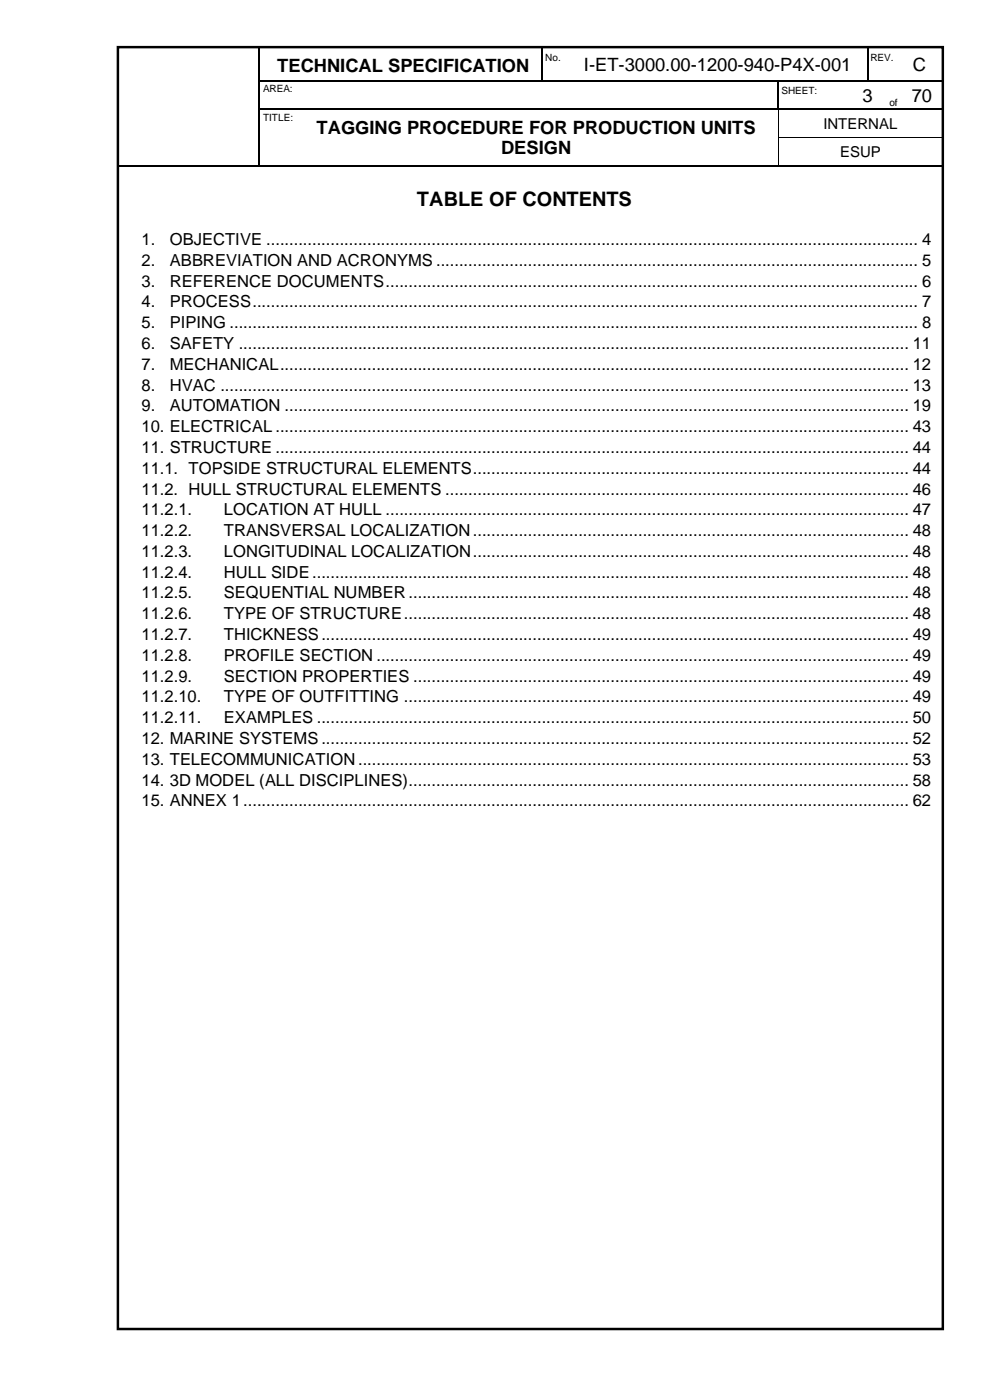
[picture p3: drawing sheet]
<svg xmlns="http://www.w3.org/2000/svg" width="210mm" height="297mm" viewBox="0 0 210 297" stroke-linecap="round" stroke-linejoin="round" font-family="sans-serif">
<defs><g id="words">
<text font-size="4.2" x="88.5" y="43.6">TABLE OF CONTENTS</text>
<g font-size="3.9">
<text x="58.8" y="15.3">TECHNICAL SPECIFICATION</text>
<text x="123.8" y="15.1">I-ET-3000.00-1200-940-P4X-001</text>
<text x="193.7" y="15.1">C</text>
<text x="183" y="21.5">3</text>
<text x="193.4" y="21.5">70</text>
<text x="67.2" y="28.3">TAGGING PROCEDURE FOR PRODUCTION UNITS</text>
<text x="106.3" y="32.8">DESIGN</text>
</g>
<g font-size="3.5">
<text x="30" y="52">1.</text>
<text x="36" y="52">OBJECTIVE .............................................................................................................................................. 4</text>
<text x="30" y="56.4">2.</text>
<text x="36" y="56.4">ABBREVIATION AND ACRONYMS ......................................................................................................... 5</text>
<text x="30" y="60.8">3.</text>
<text x="30" y="65.2">4.</text>
<text x="36" y="60.8">REFERENCE DOCUMENTS.................................................................................................................... 6</text>
<text x="36" y="65.2">PROCESS................................................................................................................................................. 7</text>
<text x="30" y="69.6">5.</text>
<text x="36" y="69.6">PIPING ...................................................................................................................................................... 8</text>
<text x="30" y="74">6.</text>
<text x="36" y="74">SAFETY .................................................................................................................................................. 11</text>
<text x="30" y="78.5">7.</text>
<text x="30" y="82.9">8.</text>
<text x="36" y="78.5">MECHANICAL......................................................................................................................................... 12</text>
<text x="36" y="82.9">HVAC ...................................................................................................................................................... 13</text>
<text x="30" y="87.3">9.</text>
<text x="36" y="87.3">AUTOMATION ........................................................................................................................................ 19</text>
<text x="30" y="91.7">10. ELECTRICAL .......................................................................................................................................... 43</text>
<text x="30" y="96.1">11. STRUCTURE .......................................................................................................................................... 44</text>
<text x="30" y="100.5">11.1. TOPSIDE STRUCTURAL ELEMENTS............................................................................................... 44</text>
<text x="30" y="105">11.2. HULL STRUCTURAL ELEMENTS ..................................................................................................... 46</text>
<text x="30" y="109.4">11.2.1.</text>
<text x="30" y="113.8">11.2.2.</text>
<text x="47.5" y="109.4">LOCATION AT HULL .................................................................................................................. 47</text>
<text x="47.5" y="113.8">TRANSVERSAL LOCALIZATION............................................................................................... 48</text>
<text x="30" y="118.2">11.2.3.</text>
<text x="47.5" y="118.2">LONGITUDINAL LOCALIZATION............................................................................................... 48</text>
<text x="30" y="122.6">11.2.4.</text>
<text x="47.5" y="122.6">HULL SIDE.................................................................................................................................. 48</text>
<text x="30" y="127">11.2.5.</text>
<text x="30" y="131.4">11.2.6.</text>
<text x="47.5" y="127">SEQUENTIAL NUMBER ............................................................................................................. 48</text>
<text x="47.5" y="131.4">TYPE OF STRUCTURE.............................................................................................................. 48</text>
<text x="30" y="135.8">11.2.7.</text>
<text x="47.5" y="135.8">THICKNESS................................................................................................................................ 49</text>
<text x="30" y="140.2">11.2.8.</text>
<text x="47.5" y="140.2">PROFILE SECTION .................................................................................................................... 49</text>
<text x="30" y="144.6">11.2.9.</text>
<text x="30" y="149">11.2.10.</text>
<text x="47.5" y="144.6">SECTION PROPERTIES ............................................................................................................ 49</text>
<text x="47.5" y="149">TYPE OF OUTFITTING .............................................................................................................. 49</text>
<text x="30" y="153.4">11.2.11.</text>
<text x="47.5" y="153.4">EXAMPLES ................................................................................................................................. 50</text>
<text x="30" y="157.8">12. MARINE SYSTEMS ................................................................................................................................ 52</text>
<text x="30" y="162.3">13. TELECOMMUNICATION........................................................................................................................ 53</text>
<text x="30" y="166.7">14. 3D MODEL (ALL DISCIPLINES)............................................................................................................. 58</text>
<text x="30" y="171.1">15. ANNEX 1................................................................................................................................................. 62</text>
</g>
<g font-size="3.2">
<text x="174.7" y="27.3">INTERNAL</text>
<text x="178.2" y="33.3">ESUP</text>
</g>
<g font-size="2.1">
<text x="115.7" y="13">No.</text>
<text x="184.7" y="13">REV.</text>
<text x="55.8" y="19.6">AREA:</text>
<text x="165.8" y="19.9">SHEET:</text>
<text x="188.7" y="22.5">of</text>
<text x="55.8" y="25.6">TITLE:</text>
</g>
</g></defs>
<g fill="none" stroke="#000" stroke-width=".25">
<path d="M55 10v7M55 17.3v5.7M55.2 17.1h7.3M62.8 17.1h52.1M115 10v7M115.2 17.1h4.4M119.8 17.1h45.1M165.1 17.3v5.7M165.2 17.1h14.9M180.3 17.1h3.6M184.1 10v7M184.2 17.1h3.9"/>
<path d="M191.3 17.1h8.8M25 35.1h29.9M55 23.2v5.8M55 29.3v5.7M55.2 23.1h7.3M55.2 35.1h7.3M62.8 23.1h102.1M62.8 35.1h102.2M165.2 35.1h34.8M165.4 23.1h14.7M180.3 23.1h7.8M188.3 23.1h2.8"/>
<path d="M191.3 23.1h8.7M200.1 23.2v5.8M200.1 29.3v5.7"/>
</g>
<g fill="#000">
<path d="M54.9 17h.3v.3h-.3z" fill-rule="evenodd"/>
<path d="M62.5 17h.3v.3h-.3z" fill-rule="evenodd"/>
<path d="M114.9 17h.3v.3h-.3z" fill-rule="evenodd"/>
<path d="M119.6 17h.2v.3h-.2z" fill-rule="evenodd"/>
<path d="M164.9 17h.3v.3h-.3z" fill-rule="evenodd"/>
<path d="M180.1 17h.2v.3h-.2z" fill-rule="evenodd"/>
<path d="M183.9 17h.3v.3h-.3z" fill-rule="evenodd"/>
<path d="M188.1 17h.2v.3h-.2z" fill-rule="evenodd"/>
<path d="M188.3 17h1.8v.3h-1.8z" fill-rule="evenodd"/>
<path d="M190.1 17h.2v.3h-.2z" fill-rule="evenodd"/>
<path d="M190.3 17h.8v.3h-.8z" fill-rule="evenodd"/>
<path d="M191.1 17h.2v.3h-.2z" fill-rule="evenodd"/>
<path d="M54.9 23h.3v.2h-.3z" fill-rule="evenodd"/>
<path d="M54.9 29h.3v.3h-.3z" fill-rule="evenodd"/>
<path d="M54.9 35h.3v.3h-.3z" fill-rule="evenodd"/>
<path d="M62.5 23h.3v.2h-.3z" fill-rule="evenodd"/>
<path d="M62.5 35h.3v.3h-.3z" fill-rule="evenodd"/>
<path d="M164.9 23h.3v.2h-.3z" fill-rule="evenodd"/>
<path d="M165 29h.1v.3h-.1z" fill-rule="evenodd"/>
<path d="M165 35h.2v.3h-.2z" fill-rule="evenodd"/>
<path d="M165.2 23h.2v.2h-.2z" fill-rule="evenodd"/>
<path d="M180.1 23h.2v.2h-.2z" fill-rule="evenodd"/>
<path d="M188.1 23h.2v.2h-.2z" fill-rule="evenodd"/>
<path d="M191.1 23h.2v.2h-.2z" fill-rule="evenodd"/>
<path d="M200 23h.2v.2h-.2z" fill-rule="evenodd"/>
<path d="M200 29h.2v.3h-.2z" fill-rule="evenodd"/>
<path d="M200 35h.2v.3h-.2z" fill-rule="evenodd"/>
<path d="M200 35h.2v.3h-.2z" fill-rule="evenodd"/>
</g>
<path d="M165.1 23.2v5.8M165.1 29.3v5.7M165.1 29.1h34.9" fill="none" stroke="#000" stroke-width=".21"/>
<path d="M25 10h175v272h-175z" fill="none" stroke="#000" stroke-width=".53"/>
<use href="#words"/>
</svg>
